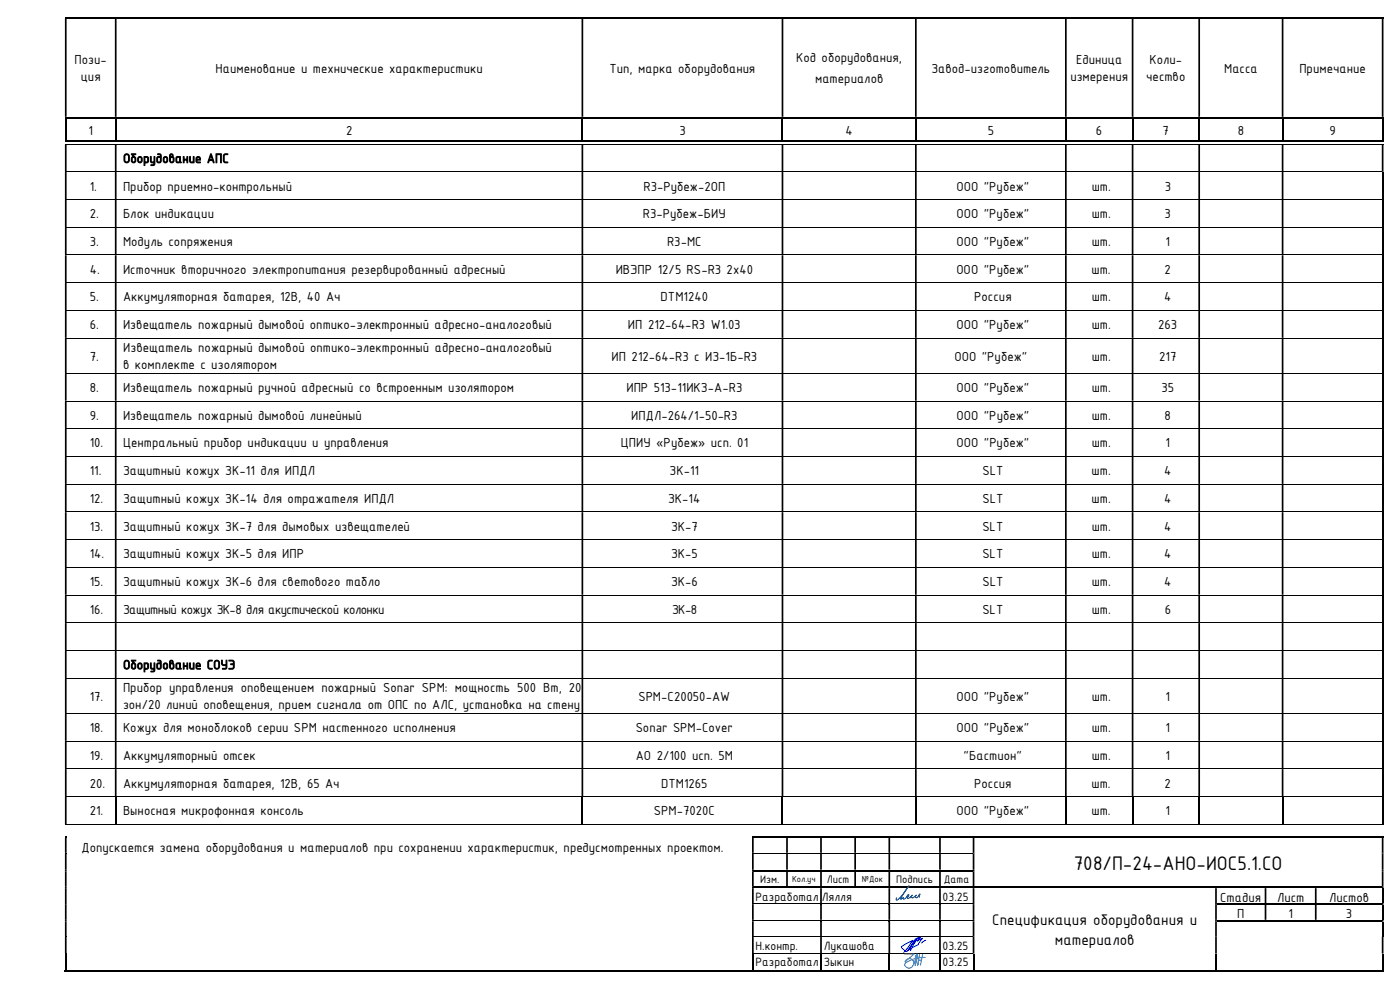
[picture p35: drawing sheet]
<svg xmlns="http://www.w3.org/2000/svg" width="420mm" height="297mm" viewBox="0 0 420 297" stroke-linecap="round" stroke-linejoin="round" font-family="sans-serif">
<defs><g id="words">
<text font-size="6.3" x="322.1" y="260.6">708/П-24-АНО-ИОС5.1.СО</text>
<g font-size="5">
<text x="297.7" y="277.2">Спецификация оборудования и</text>
<text x="316.5" y="283.2">материалов</text>
</g>
<g font-size="4.2">
<text x="22.4" y="19.1">Пози-</text>
<text x="64.6" y="21.8">Наименование и технические характеристики</text>
<text x="182.8" y="21.8">Тип, марка оборудования</text>
<text x="238.8" y="18.7">Код оборудования,</text>
<text x="279.4" y="21.8">Завод-изготовитель</text>
<text x="322.8" y="19.1">Единица</text>
<text x="344.8" y="19.1">Коли-</text>
<text x="367.2" y="21.8">Масса</text>
<text x="389.8" y="21.8">Примечание</text>
<text x="24.2" y="24.4">ция</text>
<text x="244.5" y="24.9">материалов</text>
<text x="321.1" y="24.4">измерения</text>
<text x="343.9" y="24.4">чество</text>
<text x="26.5" y="40.4">1</text>
<text x="103.8" y="40.4">2</text>
<text x="203.8" y="40.4">3</text>
<text x="253.7" y="40.4">4</text>
<text x="296.3" y="40.4">5</text>
<text x="328.8" y="40.4">6</text>
<text x="348.8" y="40.4">7</text>
<text x="371.3" y="40.4">8</text>
<text x="398.8" y="40.4">9</text>
<text x="36.9" y="48.8">Оборудование АПС</text>
<text x="26.9" y="57.1">1.</text>
<text x="36.9" y="57.1">Прибор приемно-контрольный</text>
<text x="193" y="57.1">R3-Рубеж-2ОП</text>
<text x="286.9" y="57.1">ООО &quot;Рубеж&quot;</text>
<text x="327.5" y="57.1">шт.</text>
<text x="349.4" y="57.1">3</text>
<text x="26.9" y="65.4">2.</text>
<text x="36.9" y="65.4">Блок индикации</text>
<text x="192.9" y="65.4">R3-Рубеж-БИУ</text>
<text x="286.9" y="65.4">ООО &quot;Рубеж&quot;</text>
<text x="327.5" y="65.4">шт.</text>
<text x="349.4" y="65.4">3</text>
<text x="26.9" y="73.7">3.</text>
<text x="36.9" y="73.7">Модуль сопряжения</text>
<text x="200.1" y="73.7">R3-МС</text>
<text x="287" y="73.7">ООО &quot;Рубеж&quot;</text>
<text x="327.5" y="73.7">шт.</text>
<text x="349.7" y="73.7">1</text>
<text x="26.9" y="82">4.</text>
<text x="36.9" y="82">Источник вторичного электропитания резервированный адресный</text>
<text x="184.7" y="82">ИВЭПР 12/5 RS-R3 2х40</text>
<text x="286.9" y="82">ООО &quot;Рубеж&quot;</text>
<text x="327.5" y="82">шт.</text>
<text x="349.4" y="82">2</text>
<text x="26.9" y="90.3">5.</text>
<text x="36.9" y="90.3">Аккумуляторная батарея, 12В, 40 Ач</text>
<text x="198.2" y="90.3">DTM1240</text>
<text x="292.3" y="90.3">Россия</text>
<text x="327.5" y="90.3">шт.</text>
<text x="349.2" y="90.3">4</text>
<text x="26.9" y="98.7">6.</text>
<text x="36.9" y="98.7">Извещатель пожарный дымовой оптико-электронный адресно-аналоговый</text>
<text x="188.4" y="98.7">ИП 212-64-R3 W1.03</text>
<text x="286.9" y="98.7">ООО &quot;Рубеж&quot;</text>
<text x="327.5" y="98.7">шт.</text>
<text x="347.4" y="98.7">263</text>
<text x="37" y="105.5">Извещатель пожарный дымовой оптико-электронный адресно-аналоговый</text>
<text x="26.9" y="108.1">7.</text>
<text x="36.9" y="110.7">в комплекте с изолятором</text>
<text x="183.4" y="108.1">ИП 212-64-R3 с ИЗ-1Б-R3</text>
<text x="286.3" y="108.1">ООО &quot;Рубеж&quot;</text>
<text x="327.5" y="108.1">шт.</text>
<text x="347.8" y="108.1">217</text>
<text x="26.9" y="117.5">8.</text>
<text x="36.9" y="117.5">Извещатель пожарный ручной адресный со встроенным изолятором</text>
<text x="187.9" y="117.5">ИПР 513-11ИКЗ-А-R3</text>
<text x="286.9" y="117.5">ООО &quot;Рубеж&quot;</text>
<text x="327.5" y="117.5">шт.</text>
<text x="348.4" y="117.5">35</text>
<text x="26.9" y="125.8">9.</text>
<text x="36.9" y="125.8">Извещатель пожарный дымовой линейный</text>
<text x="189.3" y="125.8">ИПДЛ-264/1-50-R3</text>
<text x="286.9" y="125.8">ООО &quot;Рубеж&quot;</text>
<text x="327.5" y="125.8">шт.</text>
<text x="349.4" y="125.8">8</text>
<text x="26.9" y="134.1">10.</text>
<text x="36.9" y="134.1">Центральный прибор индикации и управления</text>
<text x="186.2" y="134.1">ЦПИУ «Рубеж» исп. 01</text>
<text x="286.9" y="134.1">ООО &quot;Рубеж&quot;</text>
<text x="327.5" y="134.1">шт.</text>
<text x="349.6" y="134.1">1</text>
<text x="26.9" y="142.5">11.</text>
<text x="36.9" y="142.5">Защитный кожух ЗК-11 для ИПДЛ</text>
<text x="200.9" y="142.5">ЗК-11</text>
<text x="294.7" y="142.5">SLT</text>
<text x="327.5" y="142.5">шт.</text>
<text x="349.3" y="142.5">4</text>
<text x="26.9" y="150.7">12.</text>
<text x="36.9" y="150.7">Защитный кожух ЗК-14 для отражателя ИПДЛ</text>
<text x="200.4" y="150.7">ЗК-14</text>
<text x="294.7" y="150.7">SLT</text>
<text x="327.5" y="150.7">шт.</text>
<text x="349.3" y="150.7">4</text>
<text x="26.9" y="159">13.</text>
<text x="36.9" y="159">Защитный кожух ЗК-7 для дымовых извещателей</text>
<text x="201.3" y="159">ЗК-7</text>
<text x="294.7" y="159">SLT</text>
<text x="327.5" y="159">шт.</text>
<text x="349.2" y="159">4</text>
<text x="26.9" y="167.3">14.</text>
<text x="36.9" y="167.3">Защитный кожух ЗК-5 для ИПР</text>
<text x="201.3" y="167.3">ЗК-5</text>
<text x="294.7" y="167.3">SLT</text>
<text x="327.5" y="167.3">шт.</text>
<text x="349.3" y="167.3">4</text>
<text x="26.9" y="175.7">15.</text>
<text x="36.9" y="175.7">Защитный кожух ЗК-6 для светового табло</text>
<text x="201.3" y="175.7">ЗК-6</text>
<text x="294.7" y="175.7">SLT</text>
<text x="327.5" y="175.7">шт.</text>
<text x="349.2" y="175.7">4</text>
<text x="26.9" y="184">16.</text>
<text x="36.9" y="184">Защитный кожух ЗК-8 для акустической колонки</text>
<text x="201.6" y="184">ЗК-8</text>
<text x="294.7" y="184">SLT</text>
<text x="327.5" y="184">шт.</text>
<text x="349.4" y="184">6</text>
<text x="36.9" y="200.6">Оборудование СОУЭ</text>
<text x="36.9" y="207.4">Прибор управления оповещением пожарный Sonar SPM: мощность 500 Вт, 20</text>
<text x="26.9" y="210">17.</text>
<text x="36.9" y="212.6">зон/20 линий оповещения, прием сигнала от ОПС по АЛС, установка на стену</text>
<text x="191.5" y="210">SPM-С20050-AW</text>
<text x="286.9" y="210">ООО &quot;Рубеж&quot;</text>
<text x="327.5" y="210">шт.</text>
<text x="349.7" y="210">1</text>
<text x="26.9" y="219.5">18.</text>
<text x="36.9" y="219.5">Кожух для моноблоков серии SPM настенного исполнения</text>
<text x="190.7" y="219.5">Sonar SPM-Cover</text>
<text x="286.9" y="219.5">ООО &quot;Рубеж&quot;</text>
<text x="327.5" y="219.5">шт.</text>
<text x="349.6" y="219.5">1</text>
<text x="26.9" y="227.8">19.</text>
<text x="36.9" y="227.8">Аккумуляторный отсек</text>
<text x="190.7" y="227.8">АО 2/100 исп. 5М</text>
<text x="289.1" y="227.8">&quot;Бастион&quot;</text>
<text x="327.5" y="227.8">шт.</text>
<text x="349.7" y="227.8">1</text>
<text x="26.9" y="236.1">20.</text>
<text x="36.9" y="236.1">Аккумуляторная батарея, 12В, 65 Ач</text>
<text x="198.3" y="236.1">DTM1265</text>
<text x="292.3" y="236.1">Россия</text>
<text x="327.5" y="236.1">шт.</text>
<text x="349.4" y="236.1">2</text>
<text x="26.9" y="244.3">21.</text>
<text x="36.9" y="244.3">Выносная микрофонная консоль</text>
<text x="196.2" y="244.3">SPM-7020С</text>
<text x="286.9" y="244.3">ООО &quot;Рубеж&quot;</text>
<text x="327.5" y="244.3">шт.</text>
<text x="349.7" y="244.3">1</text>
<text x="24.5" y="255.2">Допускается замена оборудования и материалов при сохранении характеристик, предусмотренных проектом.</text>
<text x="366.1" y="270.3">Стадия</text>
<text x="371.1" y="275.3">П</text>
<text x="383.1" y="270.3">Лист</text>
<text x="386.5" y="275.3">1</text>
<text x="398.7" y="270.3">Листов</text>
<text x="403.8" y="275.3">3</text>
</g>
<g font-size="3.9">
<text x="226.7" y="269.9">Разработал</text>
<text x="246.6" y="269.9">Лялля</text>
<text x="282.8" y="269.9">03.25</text>
<text x="226.7" y="284.6">Н.контр.</text>
<text x="247.1" y="284.6">Лукашова</text>
<text x="282.8" y="284.6">03.25</text>
<text x="226.7" y="289.6">Разработал</text>
<text x="247.1" y="289.6">Зыкин</text>
<text x="282.8" y="289.6">03.25</text>
</g>
<g font-size="3.5">
<text x="228" y="264.7">Изм.</text>
<text x="248" y="264.7">Лист</text>
<text x="268.8" y="264.7">Подпись</text>
<text x="283.1" y="264.7">Дата</text>
</g>
<g font-size="2.8">
<text x="237.6" y="264.4">Кол.уч</text>
<text x="258.5" y="264.4">№Док</text>
</g>
</g></defs>
<g fill="#000">
<path d="M19.5 5h.5v.5h-.5z" fill-rule="evenodd"/>
<path d="M19.5 5.5h.5v29.5h-.5zM34.5 5.5h.5v29.5h-.5zM174.5 5.5h.5v29.5h-.5zM234.5 5.5h.5v29.5h-.5zM274.5 5.5h.5v29.5h-.5zM319.5 5.5h.5v29.5h-.5zM339.5 5.5h.5v29.5h-.5zM359.5 5.5h.5v29.5h-.5zM384.5 5.5h.5v29.5h-.5zM414.5 5.5h.5v29.5h-.5z" fill-rule="evenodd"/>
<path d="M34.5 5h.5v.5h-.5z" fill-rule="evenodd"/>
<path d="M174.5 5h.5v.5h-.5z" fill-rule="evenodd"/>
<path d="M234.5 5h.5v.5h-.5z" fill-rule="evenodd"/>
<path d="M274.5 5h.5v.5h-.5z" fill-rule="evenodd"/>
<path d="M319.5 5h.5v.5h-.5z" fill-rule="evenodd"/>
<path d="M339.5 5h.5v.5h-.5z" fill-rule="evenodd"/>
<path d="M359.5 5h.5v.5h-.5z" fill-rule="evenodd"/>
<path d="M384.5 5h.5v.5h-.5z" fill-rule="evenodd"/>
<path d="M414.5 5h.5v.5h-.5z" fill-rule="evenodd"/>
<path d="M19.5 35.6h.5v7h-.5z" fill-rule="evenodd"/>
<path d="M34.5 35.6h.5v7h-.5z" fill-rule="evenodd"/>
<path d="M174.5 35.6h.5v7h-.5z" fill-rule="evenodd"/>
<path d="M234.5 35.6h.5v7h-.5z" fill-rule="evenodd"/>
<path d="M274.5 35.6h.5v7h-.5z" fill-rule="evenodd"/>
<path d="M319.5 35.6h.5v7h-.5z" fill-rule="evenodd"/>
<path d="M339.5 35.6h.5v7h-.5z" fill-rule="evenodd"/>
<path d="M359.5 35.6h.5v7h-.5z" fill-rule="evenodd"/>
<path d="M384.5 35.6h.5v7h-.5z" fill-rule="evenodd"/>
<path d="M414.5 35.6h.5v7h-.5z" fill-rule="evenodd"/>
<path d="M19.5 42.1h15v.5h-15z" fill-rule="evenodd"/>
<path d="M19.5 251.2h.5v4.4h-.5zM225.6 251.2h.5v4.4h-.5zM235.8 251.2h.5v4.4h-.5zM246 251.2h.5v4.4h-.5zM256.3 251.2h.5v4.4h-.5zM266.5 251.2h.5v4.4h-.5zM281.7 251.2h.5v4.4h-.5zM291.8 251.2h.5v4.4h-.5zM414.5 251.2h.5v4.4h-.5z" fill-rule="evenodd"/>
<path d="M225.6 250.6h.5v.6h-.5z" fill-rule="evenodd"/>
<path d="M235.8 250.6h.5v.6h-.5z" fill-rule="evenodd"/>
<path d="M246 250.6h.5v.6h-.5z" fill-rule="evenodd"/>
<path d="M256.3 250.6h.5v.6h-.5z" fill-rule="evenodd"/>
<path d="M266.5 250.6h.5v.6h-.5z" fill-rule="evenodd"/>
<path d="M281.7 250.6h.5v.6h-.5z" fill-rule="evenodd"/>
<path d="M291.8 250.6h.5v.6h-.5z" fill-rule="evenodd"/>
<path d="M291.8 255.6h.5v.2h-.5zM414.5 255.6h.5v.2h-.5zM19.5 255.8h.5v4.8h-.5zM225.6 255.8h.5v4.8h-.5zM235.8 255.8h.5v4.8h-.5zM246 255.8h.5v4.8h-.5zM256.3 255.8h.5v4.8h-.5zM266.5 255.8h.5v4.8h-.5zM281.7 255.8h.5v4.8h-.5z" fill-rule="evenodd"/>
<path d="M291.8 255.8h.5v4.8h-.5zM414.5 255.8h.5v4.8h-.5z" fill-rule="evenodd"/>
<path d="M414.5 250.6h.5v.6h-.5z" fill-rule="evenodd"/>
<path d="M19.5 260.6h.5v.6h-.5zM225.6 260.6h.5v.6h-.5z" fill-rule="evenodd"/>
<path d="M19.5 265.6h.5v.6h-.5zM225.6 265.6h.5v.6h-.5z" fill-rule="evenodd"/>
<path d="M19.5 270.6h.5v.6h-.5zM225.6 270.6h.5v.6h-.5z" fill-rule="evenodd"/>
<path d="M19.5 275.7h.5v.5h-.5zM225.6 275.7h.5v.5h-.5z" fill-rule="evenodd"/>
<path d="M226.1 265.6h10.2v.5h-10.2z" fill-rule="evenodd"/>
<path d="M246.5 265.6h10.3v.5h-10.3z" fill-rule="evenodd"/>
<path d="M291.8 260.6h.5v.6h-.5zM414.5 260.6h.5v.6h-.5zM19.5 261.2h.5v4.4h-.5zM225.6 261.2h.5v4.4h-.5zM235.8 261.2h.5v4.4h-.5zM246 261.2h.5v4.4h-.5zM256.3 261.2h.5v4.4h-.5zM266.5 261.2h.5v4.4h-.5zM281.7 261.2h.5v4.4h-.5z" fill-rule="evenodd"/>
<path d="M291.8 261.2h.5v4.4h-.5zM414.5 261.2h.5v4.4h-.5z" fill-rule="evenodd"/>
<path d="M291.8 270.6h.5v.6h-.5zM364.5 270.6h.5v.6h-.5z" fill-rule="evenodd"/>
<path d="M291.8 275.7h.5v.5h-.5zM364.5 275.7h.5v.5h-.5z" fill-rule="evenodd"/>
<path d="M364.5 265.6h.5v.6h-.5z" fill-rule="evenodd"/>
<path d="M365 275.7h30v.5h-30z" fill-rule="evenodd"/>
<path d="M379.4 265.6h.5v.6h-.5z" fill-rule="evenodd"/>
<path d="M394.5 265.6h.5v.6h-.5z" fill-rule="evenodd"/>
<path d="M414.5 265.6h.5v.6h-.5zM19.5 266.2h.5v4.4h-.5zM225.6 266.2h.5v4.4h-.5zM246 266.2h.5v4.4h-.5zM266.5 266.2h.5v4.4h-.5zM281.7 266.2h.5v4.4h-.5zM291.8 266.2h.5v4.4h-.5zM364.5 266.2h.5v4.4h-.5zM379.4 266.2h.5v4.4h-.5zM394.5 266.2h.5v4.4h-.5z" fill-rule="evenodd"/>
<path d="M414.5 270.6h.5v.6h-.5zM19.5 271.2h.5v4.5h-.5zM225.6 271.2h.5v4.5h-.5zM246 271.2h.5v4.5h-.5zM266.5 271.2h.5v4.5h-.5zM281.7 271.2h.5v4.5h-.5zM291.8 271.2h.5v4.5h-.5zM364.5 271.2h.5v4.5h-.5zM379.4 271.2h.5v4.5h-.5zM394.5 271.2h.5v4.5h-.5z" fill-rule="evenodd"/>
<path d="M414.5 275.7h.5v.5h-.5zM19.5 276.2h.5v4.5h-.5zM225.6 276.2h.5v4.5h-.5zM246 276.2h.5v4.5h-.5zM266.5 276.2h.5v4.5h-.5zM281.7 276.2h.5v4.5h-.5zM291.8 276.2h.5v4.5h-.5zM364.5 276.2h.5v4.5h-.5z" fill-rule="evenodd"/>
<path d="M19.5 285.8h.5v5.4h-.5z" fill-rule="evenodd"/>
<path d="M19.5 290.7h206.1v.5h-206.1z" fill-rule="evenodd"/>
<path d="M225.6 285.8h.5v5.4h-.5z" fill-rule="evenodd"/>
<path d="M246 285.8h.5v5.4h-.5z" fill-rule="evenodd"/>
<path d="M266.5 285.8h.5v5.4h-.5z" fill-rule="evenodd"/>
<path d="M281.7 285.8h.5v5.4h-.5z" fill-rule="evenodd"/>
<path d="M291.8 280.7h.5v.1h-.5zM364.5 280.7h.5v.1h-.5zM414.5 280.7h.5v.1h-.5zM19.5 280.8h.5v4.9h-.5zM225.6 280.8h.5v4.9h-.5zM246 280.8h.5v4.9h-.5zM266.5 280.8h.5v4.9h-.5zM281.7 280.8h.5v4.9h-.5z" fill-rule="evenodd"/>
<path d="M291.8 280.8h.5v4.9h-.5zM364.5 280.8h.5v4.9h-.5zM414.5 280.8h.5v4.9h-.5z" fill-rule="evenodd"/>
<path d="M291.8 285.7h.5v.1h-.5zM364.5 285.7h.5v.1h-.5zM414.5 285.7h.5v.1h-.5z" fill-rule="evenodd"/>
<path d="M291.8 285.8h.5v5.4h-.5z" fill-rule="evenodd"/>
<path d="M364.5 285.8h.5v5.4h-.5z" fill-rule="evenodd"/>
<path d="M414.5 285.8h.5v5.4h-.5z" fill-rule="evenodd"/>
</g>
<g fill="#000">
<path d="M20 5h14.5v.5h-14.5zM35 5h139.5v.5h-139.5zM175 5h59.5v.5h-59.5zM235 5h39.5v.5h-39.5zM275 5h44.5v.5h-44.5zM320 5h19.5v.5h-19.5zM340 5h19.5v.5h-19.5zM360 5h24.5v.5h-24.5zM385 5h29.5v.5h-29.5zM19.5 35h.5v.6h-.5zM20 35h14.5v.5h-14.5zM34.5 35h.5v.6h-.5z"/>
<path d="M35 35h139.5v.5h-139.5zM174.5 35h.5v.6h-.5zM175 35h59.5v.5h-59.5zM234.5 35h.5v.6h-.5zM235 35h39.5v.5h-39.5zM274.5 35h.5v.6h-.5zM275 35h44.5v.5h-44.5zM319.5 35h.5v.6h-.5zM320 35h19.5v.5h-19.5zM339.5 35h.5v.6h-.5zM340 35h19.5v.5h-19.5zM359.5 35h.5v.6h-.5z"/>
<path d="M360 35h24.5v.5h-24.5zM384.5 35h.5v.6h-.5zM385 35h29.5v.5h-29.5zM414.5 35h.5v.6h-.5zM35 42.1h139.5v.5h-139.5zM175 42.1h59.5v.5h-59.5zM235 42.1h39.5v.5h-39.5zM275 42.1h44.5v.5h-44.5zM320 42.1h19.5v.5h-19.5zM340 42.1h19.5v.5h-19.5zM360 42.1h24.5v.5h-24.5zM385 42.1h29.5v.5h-29.5z"/>
<path d="M414.5 42.1h.5v.5h-.5zM19.5 250.6h.5v.6h-.5zM19.5 255.6h.5v.2h-.5zM226.1 250.6h9.7v.5h-9.7zM236.3 250.6h9.7v.5h-9.7zM246.5 250.6h9.8v.5h-9.8zM256.8 250.6h9.7v.5h-9.7zM267 250.6h14.7v.5h-14.7zM282.2 250.6h9.6v.5h-9.6zM292.3 250.6h122.2v.5h-122.2zM226.1 260.6h9.7v.6h-9.7zM235.8 260.6h.5v.6h-.5z"/>
<path d="M236.3 260.6h9.7v.6h-9.7zM236.3 265.6h9.7v.5h-9.7zM246 260.6h.5v.6h-.5zM246 265.6h.5v.6h-.5zM246 270.6h.5v.6h-.5zM246 275.7h.5v.5h-.5zM246.5 260.6h9.8v.6h-9.8zM256.3 260.6h.5v.6h-.5zM256.8 260.6h9.7v.6h-9.7zM256.8 265.6h9.7v.5h-9.7zM266.5 260.6h.5v.6h-.5zM266.5 265.6h.5v.6h-.5z"/>
<path d="M266.5 270.6h.5v.6h-.5zM266.5 275.7h.5v.5h-.5zM267 260.6h14.7v.6h-14.7zM267 265.6h14.7v.5h-14.7zM281.7 260.6h.5v.6h-.5zM281.7 265.6h.5v.6h-.5zM281.7 270.6h.5v.6h-.5zM281.7 275.7h.5v.5h-.5zM282.2 260.6h9.6v.6h-9.6zM282.2 265.6h9.6v.5h-9.6zM291.8 265.6h.5v.6h-.5zM292.3 265.6h72.2v.5h-72.2z"/>
<path d="M365 265.6h14.4v.5h-14.4zM365 270.6h14.4v.5h-14.4zM379.4 270.6h.5v.6h-.5zM379.9 265.6h14.6v.5h-14.6zM379.9 270.6h14.6v.5h-14.6zM394.5 270.6h.5v.6h-.5zM395 265.6h19.5v.5h-19.5zM395 270.6h19.5v.5h-19.5zM395 275.7h19.5v.5h-19.5zM414.5 266.2h.5v4.4h-.5zM414.5 271.2h.5v4.5h-.5zM414.5 276.2h.5v4.5h-.5z"/>
<path d="M19.5 280.7h.5v.1h-.5zM19.5 285.7h.5v.1h-.5zM226.1 290.7h19.9v.5h-19.9zM246.5 290.7h20v.5h-20zM267 290.7h14.7v.5h-14.7zM282.2 290.7h9.6v.5h-9.6zM292.3 290.7h72.2v.5h-72.2zM365 290.7h49.5v.5h-49.5zM414.5 290.7h.5v.5h-.5z"/>
</g>
<path d="M225.6 255.7h66.2M226.1 270.7h19.9M226.1 275.8h19.9M246.5 270.7h20M246.5 275.8h20M267 270.7h14.7M267 275.8h14.7M282.2 270.7h9.6M282.2 275.8h9.6M225.6 280.8h66.2M225.6 285.7h66.2" fill="none" stroke="#000" stroke-width=".3"/>
<path d="M274.7 281.5l1.4-.6-.9 1.2 1.5-.9-.9 1.2a2.29 2.29 0 0 1-1.9 1.5l-.9 .7M274.7 281.3l-2.5 3.8-.6-.1-.9-.7-.2-.7 3.4-1.7-2.8 3.6M275 281.1l-2.5 3.8M275.5 280.9l-2.4 4M277.7 281.8l-1.3 .8" fill="none" stroke="#00f" stroke-width=".3"/>
<path d="M275.8 268.9l-.1-.7 .2-.3 .1 .3-1.1 .9-.4-.2 .4-.6-1.1 .8-.1-.2-.5 .2 .5-.8-.4 .4a.72 .72 0 0 1-1 .5l-.2-.2 .3-.4-.3 .1v-.1l.6-.5-.1 .3-1.2 1h-.4v-.4l-.8 .5 1.2-2.2 1.3-1.8-1.8 2.5-1.7 1.8-.4-.2 .2-.5" fill="none" stroke="#003f7f" stroke-width=".3"/>
<path d="M271.3 289.1a1.4 1.4 0 0 0 1.1 1 1.4 1.4 0 0 0 1.4-.5M271.5 288.2a1.35 1.35 0 0 1 2-.7 1.35 1.35 0 0 1 .2 2.1M275 285.9v1.8l-.5 1.6M275.1 285.9l.4 2.3-.2 1.1M275.6 287.7h.8" fill="none" stroke="#2776bb" stroke-width=".3"/>
<path d="M274.8 286.6l.2 .2z" fill-rule="evenodd" fill="#2776bb"/>
<path d="M274.8 286.6l.2 .2z" fill="none" stroke="#2776bb" stroke-width=".3"/>
<path d="M274.7 286.5l.2 .2z" fill-rule="evenodd" fill="#2776bb"/>
<path d="M274.7 286.5l.2 .2z" fill="none" stroke="#2776bb" stroke-width=".3"/>
<path d="M274.6 286.6l.2 .2z" fill-rule="evenodd" fill="#2776bb"/>
<path d="M274.6 286.6l.2 .2z" fill="none" stroke="#2776bb" stroke-width=".3"/>
<path d="M274.7 286.7l.2 .1z" fill-rule="evenodd" fill="#2776bb"/>
<path d="M271.3 285.9h2.9l-2.7 2.3M272.1 288.3l-.5 .3-.3 .6M274.7 286.7l.2 .1zM274.8 286.7l.1 1.3-.3 1.4M274.9 286.6l-.7 2.3M275.9 286.1l-.6 3.2M276.8 286.1l-.7 3.2M277.6 286.9l-1.9 .1-1.8 .5-1.8 .8" fill="none" stroke="#2776bb" stroke-width=".3"/>
<g fill="none" stroke="#000" stroke-width=".3">
<path d="M19.5 43.2h395.5M19.5 51.5h395M19.5 59.8h395M19.5 68.1h395M19.5 76.4h395M19.5 84.7h395M19.5 93h395M19.5 101.3h395M19.5 111.9h395M19.5 120.2h395M19.5 128.5h395M19.5 136.8h395"/>
<path d="M19.5 145.1h395M19.5 153.4h395M19.5 161.7h395M19.5 170.1h395M19.5 178.4h395M19.5 186.6h395M19.5 194.9h395M19.5 203.3h395M19.5 213.8h395M19.5 222.1h395M19.5 230.4h395M19.5 238.8h395"/>
<path d="M19.5 247.1h395"/>
</g>
<g fill="#000">
<path d="M19.5 43.3h.5v8.1h-.5zM34.5 43.3h.5v8.1h-.5zM174.5 43.3h.5v8.1h-.5zM234.5 43.3h.5v8.1h-.5zM274.5 43.3h.5v8.1h-.5zM319.5 43.3h.5v8.1h-.5zM339.5 43.3h.5v8.1h-.5zM359.5 43.3h.5v8.1h-.5zM384.5 43.3h.5v8.1h-.5zM414.5 43.3h.5v8.1h-.5z" fill-rule="evenodd"/>
<path d="M414.5 51.4h.5v.2h-.5zM19.5 51.6h.5v8.1h-.5zM34.5 51.6h.5v8.1h-.5zM174.5 51.6h.5v8.1h-.5zM234.5 51.6h.5v8.1h-.5zM274.5 51.6h.5v8.1h-.5zM319.5 51.6h.5v8.1h-.5zM339.5 51.6h.5v8.1h-.5zM359.5 51.6h.5v8.1h-.5zM384.5 51.6h.5v8.1h-.5z" fill-rule="evenodd"/>
<path d="M414.5 59.7h.5v.2h-.5zM19.5 59.9h.5v8.1h-.5zM34.5 59.9h.5v8.1h-.5zM174.5 59.9h.5v8.1h-.5zM234.5 59.9h.5v8.1h-.5zM274.5 59.9h.5v8.1h-.5zM319.5 59.9h.5v8.1h-.5zM339.5 59.9h.5v8.1h-.5zM359.5 59.9h.5v8.1h-.5zM384.5 59.9h.5v8.1h-.5z" fill-rule="evenodd"/>
<path d="M414.5 68h.5v.2h-.5zM19.5 68.2h.5v8.1h-.5zM34.5 68.2h.5v8.1h-.5zM174.5 68.2h.5v8.1h-.5zM234.5 68.2h.5v8.1h-.5zM274.5 68.2h.5v8.1h-.5zM319.5 68.2h.5v8.1h-.5zM339.5 68.2h.5v8.1h-.5zM359.5 68.2h.5v8.1h-.5zM384.5 68.2h.5v8.1h-.5z" fill-rule="evenodd"/>
<path d="M414.5 76.3h.5v.2h-.5zM19.5 76.5h.5v8.1h-.5zM34.5 76.5h.5v8.1h-.5zM174.5 76.5h.5v8.1h-.5zM234.5 76.5h.5v8.1h-.5zM274.5 76.5h.5v8.1h-.5zM319.5 76.5h.5v8.1h-.5zM339.5 76.5h.5v8.1h-.5zM359.5 76.5h.5v8.1h-.5zM384.5 76.5h.5v8.1h-.5z" fill-rule="evenodd"/>
<path d="M414.5 84.6h.5v.2h-.5zM19.5 84.8h.5v8.2h-.5zM34.5 84.8h.5v8.2h-.5zM174.5 84.8h.5v8.2h-.5zM234.5 84.8h.5v8.2h-.5zM274.5 84.8h.5v8.2h-.5zM319.5 84.8h.5v8.2h-.5zM339.5 84.8h.5v8.2h-.5zM359.5 84.8h.5v8.2h-.5zM384.5 84.8h.5v8.2h-.5z" fill-rule="evenodd"/>
<path d="M414.5 93h.5v.1h-.5zM19.5 93.1h.5v8.2h-.5zM34.5 93.1h.5v8.2h-.5zM174.5 93.1h.5v8.2h-.5zM234.5 93.1h.5v8.2h-.5zM274.5 93.1h.5v8.2h-.5zM319.5 93.1h.5v8.2h-.5zM339.5 93.1h.5v8.2h-.5zM359.5 93.1h.5v8.2h-.5zM384.5 93.1h.5v8.2h-.5z" fill-rule="evenodd"/>
<path d="M414.5 101.3h.5v.1h-.5zM19.5 101.4h.5v10.4h-.5zM34.5 101.4h.5v10.4h-.5zM174.5 101.4h.5v10.4h-.5zM234.5 101.4h.5v10.4h-.5zM274.5 101.4h.5v10.4h-.5zM319.5 101.4h.5v10.4h-.5zM339.5 101.4h.5v10.4h-.5zM359.5 101.4h.5v10.4h-.5zM384.5 101.4h.5v10.4h-.5z" fill-rule="evenodd"/>
<path d="M414.5 111.8h.5v.2h-.5zM19.5 112h.5v8.1h-.5zM34.5 112h.5v8.1h-.5zM174.5 112h.5v8.1h-.5zM234.5 112h.5v8.1h-.5zM274.5 112h.5v8.1h-.5zM319.5 112h.5v8.1h-.5zM339.5 112h.5v8.1h-.5zM359.5 112h.5v8.1h-.5zM384.5 112h.5v8.1h-.5z" fill-rule="evenodd"/>
<path d="M414.5 120.1h.5v.2h-.5zM19.5 120.3h.5v8.1h-.5zM34.5 120.3h.5v8.1h-.5zM174.5 120.3h.5v8.1h-.5zM234.5 120.3h.5v8.1h-.5zM274.5 120.3h.5v8.1h-.5zM319.5 120.3h.5v8.1h-.5zM339.5 120.3h.5v8.1h-.5zM359.5 120.3h.5v8.1h-.5zM384.5 120.3h.5v8.1h-.5z" fill-rule="evenodd"/>
<path d="M414.5 128.4h.5v.2h-.5zM19.5 128.6h.5v8.1h-.5zM34.5 128.6h.5v8.1h-.5zM174.5 128.6h.5v8.1h-.5zM234.5 128.6h.5v8.1h-.5zM274.5 128.6h.5v8.1h-.5zM319.5 128.6h.5v8.1h-.5zM339.5 128.6h.5v8.1h-.5zM359.5 128.6h.5v8.1h-.5zM384.5 128.6h.5v8.1h-.5z" fill-rule="evenodd"/>
<path d="M414.5 136.7h.5v.2h-.5zM19.5 136.9h.5v8.1h-.5zM34.5 136.9h.5v8.1h-.5zM174.5 136.9h.5v8.1h-.5zM234.5 136.9h.5v8.1h-.5zM274.5 136.9h.5v8.1h-.5zM319.5 136.9h.5v8.1h-.5zM339.5 136.9h.5v8.1h-.5zM359.5 136.9h.5v8.1h-.5zM384.5 136.9h.5v8.1h-.5z" fill-rule="evenodd"/>
<path d="M414.5 145h.5v.2h-.5zM19.5 145.2h.5v8.1h-.5zM34.5 145.2h.5v8.1h-.5zM174.5 145.2h.5v8.1h-.5zM234.5 145.2h.5v8.1h-.5zM274.5 145.2h.5v8.1h-.5zM319.5 145.2h.5v8.1h-.5zM339.5 145.2h.5v8.1h-.5zM359.5 145.2h.5v8.1h-.5zM384.5 145.2h.5v8.1h-.5z" fill-rule="evenodd"/>
<path d="M414.5 153.3h.5v.2h-.5zM19.5 153.5h.5v8.1h-.5zM34.5 153.5h.5v8.1h-.5zM174.5 153.5h.5v8.1h-.5zM234.5 153.5h.5v8.1h-.5zM274.5 153.5h.5v8.1h-.5zM319.5 153.5h.5v8.1h-.5zM339.5 153.5h.5v8.1h-.5zM359.5 153.5h.5v8.1h-.5zM384.5 153.5h.5v8.1h-.5z" fill-rule="evenodd"/>
<path d="M414.5 161.6h.5v.2h-.5zM19.5 161.8h.5v8.2h-.5zM34.5 161.8h.5v8.2h-.5zM174.5 161.8h.5v8.2h-.5zM234.5 161.8h.5v8.2h-.5zM274.5 161.8h.5v8.2h-.5zM319.5 161.8h.5v8.2h-.5zM339.5 161.8h.5v8.2h-.5zM359.5 161.8h.5v8.2h-.5zM384.5 161.8h.5v8.2h-.5z" fill-rule="evenodd"/>
<path d="M414.5 170h.5v.1h-.5zM19.5 170.1h.5v8.2h-.5zM34.5 170.1h.5v8.2h-.5zM174.5 170.1h.5v8.2h-.5zM234.5 170.1h.5v8.2h-.5zM274.5 170.1h.5v8.2h-.5zM319.5 170.1h.5v8.2h-.5zM339.5 170.1h.5v8.2h-.5zM359.5 170.1h.5v8.2h-.5zM384.5 170.1h.5v8.2h-.5z" fill-rule="evenodd"/>
<path d="M414.5 178.3h.5v.1h-.5zM19.5 178.4h.5v8.2h-.5zM34.5 178.4h.5v8.2h-.5zM174.5 178.4h.5v8.2h-.5zM234.5 178.4h.5v8.2h-.5zM274.5 178.4h.5v8.2h-.5zM319.5 178.4h.5v8.2h-.5zM339.5 178.4h.5v8.2h-.5zM359.5 178.4h.5v8.2h-.5zM384.5 178.4h.5v8.2h-.5z" fill-rule="evenodd"/>
<path d="M414.5 186.6h.5v.1h-.5zM19.5 186.7h.5v8.2h-.5zM34.5 186.7h.5v8.2h-.5zM174.5 186.7h.5v8.2h-.5zM234.5 186.7h.5v8.2h-.5zM274.5 186.7h.5v8.2h-.5zM319.5 186.7h.5v8.2h-.5zM339.5 186.7h.5v8.2h-.5zM359.5 186.7h.5v8.2h-.5zM384.5 186.7h.5v8.2h-.5z" fill-rule="evenodd"/>
<path d="M414.5 194.9h.5v.1h-.5zM19.5 195h.5v8.2h-.5zM34.5 195h.5v8.2h-.5zM174.5 195h.5v8.2h-.5zM234.5 195h.5v8.2h-.5zM274.5 195h.5v8.2h-.5zM319.5 195h.5v8.2h-.5zM339.5 195h.5v8.2h-.5zM359.5 195h.5v8.2h-.5zM384.5 195h.5v8.2h-.5z" fill-rule="evenodd"/>
<path d="M414.5 203.2h.5v.2h-.5zM19.5 203.4h.5v10.3h-.5zM34.5 203.4h.5v10.3h-.5zM174.5 203.4h.5v10.3h-.5zM234.5 203.4h.5v10.3h-.5zM274.5 203.4h.5v10.3h-.5zM319.5 203.4h.5v10.3h-.5zM339.5 203.4h.5v10.3h-.5zM359.5 203.4h.5v10.3h-.5zM384.5 203.4h.5v10.3h-.5z" fill-rule="evenodd"/>
<path d="M414.5 213.7h.5v.2h-.5zM19.5 213.9h.5v8.1h-.5zM34.5 213.9h.5v8.1h-.5zM174.5 213.9h.5v8.1h-.5zM234.5 213.9h.5v8.1h-.5zM274.5 213.9h.5v8.1h-.5zM319.5 213.9h.5v8.1h-.5zM339.5 213.9h.5v8.1h-.5zM359.5 213.9h.5v8.1h-.5zM384.5 213.9h.5v8.1h-.5z" fill-rule="evenodd"/>
<path d="M414.5 222h.5v.2h-.5zM19.5 222.2h.5v8.1h-.5zM34.5 222.2h.5v8.1h-.5zM174.5 222.2h.5v8.1h-.5zM234.5 222.2h.5v8.1h-.5zM274.5 222.2h.5v8.1h-.5zM319.5 222.2h.5v8.1h-.5zM339.5 222.2h.5v8.1h-.5zM359.5 222.2h.5v8.1h-.5zM384.5 222.2h.5v8.1h-.5z" fill-rule="evenodd"/>
<path d="M414.5 230.3h.5v.2h-.5zM19.5 230.5h.5v8.2h-.5zM34.5 230.5h.5v8.2h-.5zM174.5 230.5h.5v8.2h-.5zM234.5 230.5h.5v8.2h-.5zM274.5 230.5h.5v8.2h-.5zM319.5 230.5h.5v8.2h-.5zM339.5 230.5h.5v8.2h-.5zM359.5 230.5h.5v8.2h-.5zM384.5 230.5h.5v8.2h-.5z" fill-rule="evenodd"/>
<path d="M414.5 238.7h.5v.1h-.5zM19.5 238.8h.5v8.2h-.5z" fill-rule="evenodd"/>
<path d="M414.5 238.8h.5v8.3h-.5z" fill-rule="evenodd"/>
</g>
<g fill="#000">
<path d="M414.5 51.6h.5v8.1h-.5zM414.5 59.9h.5v8.1h-.5zM414.5 68.2h.5v8.1h-.5zM414.5 76.5h.5v8.1h-.5zM414.5 84.8h.5v8.2h-.5zM414.5 93.1h.5v8.2h-.5zM414.5 101.4h.5v10.4h-.5zM414.5 112h.5v8.1h-.5zM414.5 120.3h.5v8.1h-.5zM414.5 128.6h.5v8.1h-.5zM414.5 136.9h.5v8.1h-.5zM414.5 145.2h.5v8.1h-.5z"/>
<path d="M414.5 153.5h.5v8.1h-.5zM414.5 161.8h.5v8.2h-.5zM414.5 170.1h.5v8.2h-.5zM414.5 178.4h.5v8.2h-.5zM414.5 186.7h.5v8.2h-.5zM414.5 195h.5v8.2h-.5zM414.5 203.4h.5v10.3h-.5zM414.5 213.9h.5v8.1h-.5zM34.5 238.8h.5v8.2h-.5zM174.5 238.8h.5v8.2h-.5zM234.5 238.8h.5v8.2h-.5zM274.5 238.8h.5v8.2h-.5z"/>
<path d="M319.5 238.8h.5v8.2h-.5zM339.5 238.8h.5v8.2h-.5zM359.5 238.8h.5v8.2h-.5zM384.5 238.8h.5v8.2h-.5zM414.5 222.2h.5v8.1h-.5zM414.5 230.5h.5v8.2h-.5z"/>
</g>
<use href="#words"/>
</svg>
